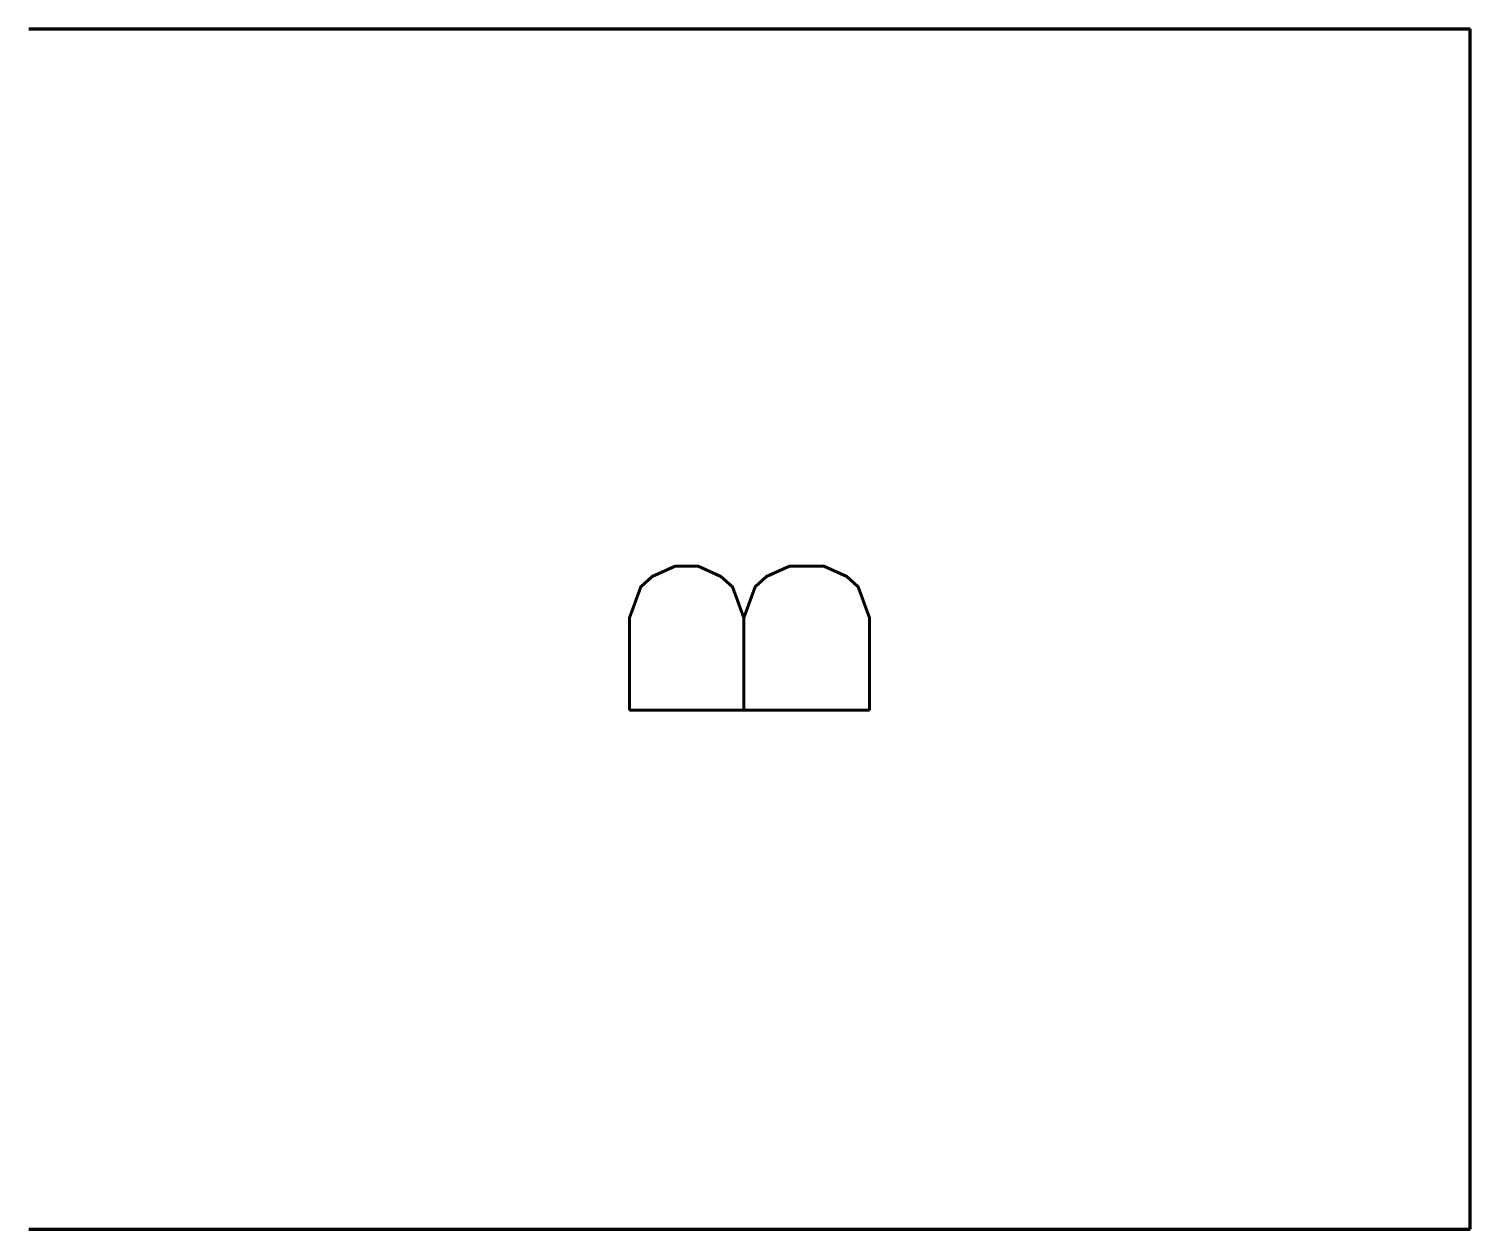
# Model space of a CAD drawing. Header units: millimetres. Extents: x 210 to 222, y 190 to 200.
import ezdxf
from ezdxf.enums import TextEntityAlignment as Align

# ---------------------------------------------------------------- set-up
doc = ezdxf.new("R2010")
doc.units = ezdxf.units.MM
doc.header["$MEASUREMENT"] = 0
doc.layers.get('0').update_dxf_attribs({"linetype": 'CONTINUOUS'})
doc.styles.add('ROMANS', font='romans')

msp = doc.modelspace()

# ---------------------------------------------------------------- linework, layer by layer
at = {"color": 3, "lineweight": 80}
for p, q in [((210, 200), (222, 200)), ((222, 190), (222, 200)), ((210, 190), (222, 190))]:
    msp.add_line(p, q, dxfattribs=at)

# ---------------------------------------------------------------- texts
at = {"style": 'ROMANS'}
msp.add_attdef('B', text='', height=2, rotation=90, dxfattribs=at).set_placement((216, 194.88), align=Align.MIDDLE_CENTER)

doc.saveas('drawing.dxf')
